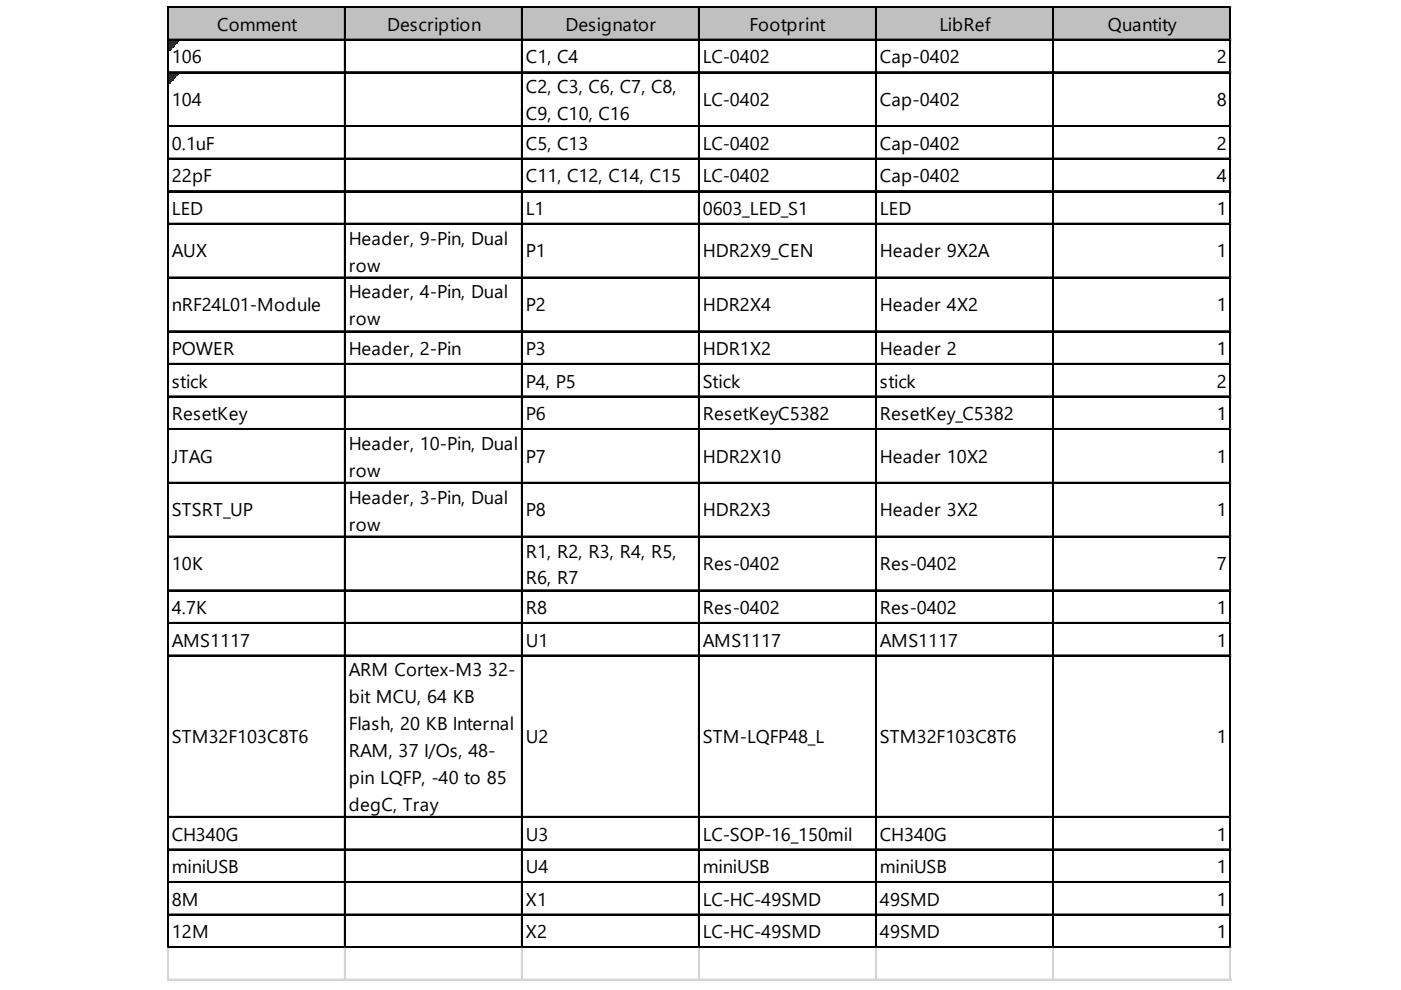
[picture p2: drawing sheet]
<svg xmlns="http://www.w3.org/2000/svg" width="297mm" height="210mm" viewBox="0 0 297 210" stroke-linecap="round" stroke-linejoin="round" font-family="sans-serif">
<defs><g id="words">
<g font-size="3.9">
<text x="46" y="6.5">Comment</text>
<text x="82.1" y="6.5">Description</text>
<text x="119.9" y="6.5">Designator</text>
<text x="158.9" y="6.5">Footprint</text>
<text x="199.2" y="6.5">LibRef</text>
<text x="234.9" y="6.5">Quantity</text>
<text x="36.4" y="13.5">106</text>
<text x="111.5" y="13.5">C1, C4</text>
<text x="149" y="13.5">LC-0402</text>
<text x="186.6" y="13.5">Cap-0402</text>
<text x="258" y="13.5">2</text>
<text x="36.4" y="22.5">104</text>
<text x="111.5" y="19.8">C2, C3, C6, C7, C8,</text>
<text x="149" y="22.5">LC-0402</text>
<text x="186.6" y="22.5">Cap-0402</text>
<text x="258" y="22.5">8</text>
<text x="111.5" y="25.5">C9, C10, C16</text>
<text x="36.4" y="31.8">0.1uF</text>
<text x="111.5" y="31.8">C5, C13</text>
<text x="149" y="31.8">LC-0402</text>
<text x="186.6" y="31.8">Cap-0402</text>
<text x="258" y="31.8">2</text>
<text x="36.4" y="38.7">22pF</text>
<text x="111.5" y="38.7">C11, C12, C14, C15</text>
<text x="149" y="38.7">LC-0402</text>
<text x="186.6" y="38.7">Cap-0402</text>
<text x="258" y="38.7">4</text>
<text x="36.4" y="45.6">LED</text>
<text x="111.5" y="45.6">L1</text>
<text x="149" y="45.6">0603_LED_S1</text>
<text x="186.6" y="45.6">LED</text>
<text x="258" y="45.6">1</text>
<text x="74" y="51.9">Header, 9-Pin, Dual</text>
<text x="36.4" y="54.6">AUX</text>
<text x="74" y="57.6">row</text>
<text x="111.5" y="54.6">P1</text>
<text x="149" y="54.6">HDR2X9_CEN</text>
<text x="186.6" y="54.6">Header 9X2A</text>
<text x="258" y="54.6">1</text>
<text x="36.4" y="66">nRF24L01-Module</text>
<text x="74" y="63.3">Header, 4-Pin, Dual</text>
<text x="111.5" y="66">P2</text>
<text x="149" y="66">HDR2X4</text>
<text x="186.6" y="66">Header 4X2</text>
<text x="258" y="66">1</text>
<text x="74" y="69">row</text>
<text x="36.4" y="75.3">POWER</text>
<text x="74" y="75.3">Header, 2-Pin</text>
<text x="111.5" y="75.3">P3</text>
<text x="149" y="75.3">HDR1X2</text>
<text x="186.6" y="75.3">Header 2</text>
<text x="258" y="75.3">1</text>
<text x="36.4" y="82.2">stick</text>
<text x="111.5" y="82.2">P4, P5</text>
<text x="149" y="82.2">Stick</text>
<text x="186.6" y="82.2">stick</text>
<text x="258" y="82.2">2</text>
<text x="36.4" y="89.1">ResetKey</text>
<text x="111.5" y="89.1">P6</text>
<text x="149" y="89.1">ResetKeyC5382</text>
<text x="186.6" y="89.1">ResetKey_C5382</text>
<text x="258" y="89.1">1</text>
<text x="74" y="95.4">Header, 10-Pin, Dual</text>
<text x="36.4" y="98.1">JTAG</text>
<text x="74" y="101.1">row</text>
<text x="111.5" y="98.1">P7</text>
<text x="149" y="98.1">HDR2X10</text>
<text x="186.6" y="98.1">Header 10X2</text>
<text x="258" y="98.1">1</text>
<text x="74" y="106.8">Header, 3-Pin, Dual</text>
<text x="36.4" y="109.5">STSRT_UP</text>
<text x="74" y="112.5">row</text>
<text x="111.5" y="109.5">P8</text>
<text x="149" y="109.5">HDR2X3</text>
<text x="186.6" y="109.5">Header 3X2</text>
<text x="258" y="109.5">1</text>
<text x="111.5" y="118.2">R1, R2, R3, R4, R5,</text>
<text x="36.4" y="120.9">10K</text>
<text x="111.5" y="123.9">R6, R7</text>
<text x="149" y="120.9">Res-0402</text>
<text x="186.6" y="120.9">Res-0402</text>
<text x="258" y="120.9">7</text>
<text x="36.4" y="130.2">4.7K</text>
<text x="111.5" y="130.2">R8</text>
<text x="149" y="130.2">Res-0402</text>
<text x="186.6" y="130.2">Res-0402</text>
<text x="258" y="130.2">1</text>
<text x="36.4" y="137.1">AMS1117</text>
<text x="111.5" y="137.1">U1</text>
<text x="149" y="137.1">AMS1117</text>
<text x="186.6" y="137.1">AMS1117</text>
<text x="258" y="137.1">1</text>
<text x="74" y="143.4">ARM Cortex-M3 32-</text>
<text x="74" y="149.1">bit MCU, 64 KB</text>
<text x="74" y="154.8">Flash, 20 KB Internal</text>
<text x="36.4" y="157.5">STM32F103C8T6</text>
<text x="74" y="160.5">RAM, 37 I/Os, 48-</text>
<text x="111.5" y="157.5">U2</text>
<text x="149" y="157.5">STM-LQFP48_L</text>
<text x="186.6" y="157.5">STM32F103C8T6</text>
<text x="258" y="157.5">1</text>
<text x="74" y="166.2">pin LQFP, -40 to 85</text>
<text x="74" y="171.9">degC, Tray</text>
<text x="36.4" y="178.2">CH340G</text>
<text x="111.5" y="178.2">U3</text>
<text x="149" y="178.2">LC-SOP-16_150mil</text>
<text x="186.6" y="178.2">CH340G</text>
<text x="258" y="178.2">1</text>
<text x="36.4" y="185.1">miniUSB</text>
<text x="111.5" y="185.1">U4</text>
<text x="149" y="185.1">miniUSB</text>
<text x="186.6" y="185.1">miniUSB</text>
<text x="258" y="185.1">1</text>
<text x="36.4" y="192">8M</text>
<text x="111.5" y="192">X1</text>
<text x="149" y="192">LC-HC-49SMD</text>
<text x="186.6" y="192">49SMD</text>
<text x="258" y="192">1</text>
<text x="36.4" y="198.9">12M</text>
<text x="111.5" y="198.9">X2</text>
<text x="149" y="198.9">LC-HC-49SMD</text>
<text x="186.6" y="198.9">49SMD</text>
<text x="258" y="198.9">1</text>
</g>
</g></defs>
<path d="M35.8 1.7h225.2v6.9h-225.2z" fill="#c0c0c0"/>
<path d="M35.8 8.6h2.1M35.8 8.8h2.1M35.8 8.9h1.8" fill="none" stroke="#008000" stroke-width=".3"/>
<path d="M35.8 8.9h1.8v.3h-1.8z" fill="#008000"/>
<path d="M35.8 9.2h1.5" fill="none" stroke="#008000" stroke-width=".3"/>
<path d="M35.8 9.2h1.5v.3h-1.5z" fill="#008000"/>
<path d="M35.8 9.5h1.2" fill="none" stroke="#008000" stroke-width=".3"/>
<path d="M35.8 9.5h1.2v.3h-1.2z" fill="#008000"/>
<path d="M35.8 9.8h.9" fill="none" stroke="#008000" stroke-width=".3"/>
<path d="M35.8 9.8h.9v.3h-.9z" fill="#008000"/>
<path d="M35.8 10.1h.6" fill="none" stroke="#008000" stroke-width=".3"/>
<path d="M35.8 10.1h.6v.3h-.6z" fill="#008000"/>
<path d="M35.8 10.4h.3" fill="none" stroke="#008000" stroke-width=".3"/>
<path d="M35.8 10.4h.3v.3h-.3z" fill="#008000"/>
<path d="M35.8 15.5h2.1M35.8 15.7h2.1M35.8 15.8h1.8" fill="none" stroke="#008000" stroke-width=".3"/>
<path d="M35.8 15.8h1.8v.3h-1.8z" fill="#008000"/>
<path d="M35.8 16.1h1.5" fill="none" stroke="#008000" stroke-width=".3"/>
<path d="M35.8 16.1h1.5v.3h-1.5z" fill="#008000"/>
<path d="M35.8 16.4h1.2" fill="none" stroke="#008000" stroke-width=".3"/>
<path d="M35.8 16.4h1.2v.3h-1.2z" fill="#008000"/>
<path d="M35.8 16.7h.9" fill="none" stroke="#008000" stroke-width=".3"/>
<path d="M35.8 16.7h.9v.3h-.9z" fill="#008000"/>
<path d="M35.8 17h.6" fill="none" stroke="#008000" stroke-width=".3"/>
<path d="M35.8 17h.6v.3h-.6z" fill="#008000"/>
<path d="M35.8 17.3h.3" fill="none" stroke="#008000" stroke-width=".3"/>
<path d="M35.8 17.3h.3v.3h-.3z" fill="#008000"/>
<g fill="none" stroke="#000" stroke-width=".3">
<path d="M35.5 1.4v199.6M35.7 1.4v199.6M35.8 1.4h225.2M35.8 1.6h225.2M35.8 8.3h225.2M35.8 8.5h225.2M35.8 15.2h225.2M35.8 15.4h225.2M73.1 1.7v199.3M73.2 1.7v199.3M110.6 1.7v199.3M110.7 1.7v199.3"/>
<path d="M148.1 1.7v199.3M148.3 1.7v199.3M185.7 1.7v199.3M185.8 1.7v199.3M223.2 1.7v199.3M223.3 1.7v199.3M260.7 1.7v199.3M260.9 1.7v199.3M35.8 26.7h225.2M35.8 26.8h225.2M35.8 33.6h225.2M35.8 33.7h225.2"/>
<path d="M35.8 40.5h225.2M35.8 40.6h225.2M35.8 47.4h225.2M35.8 47.5h225.2M35.8 58.8h225.2M35.8 58.9h225.2M35.8 70.2h225.2M35.8 70.3h225.2M35.8 77.1h225.2M35.8 77.2h225.2M35.8 84h225.2M35.8 84.1h225.2"/>
<path d="M35.8 90.9h225.2M35.8 91h225.2M35.8 102.3h225.2M35.8 102.4h225.2M35.8 113.7h225.2M35.8 113.8h225.2M35.8 125.1h225.2M35.8 125.3h225.2M35.8 132h225.2M35.8 132.2h225.2M35.8 138.9h225.2M35.8 139.1h225.2"/>
<path d="M35.8 173.1h225.2M35.8 173.3h225.2M35.8 180h225.2M35.8 180.2h225.2M35.8 186.9h225.2M35.8 187.1h225.2M35.8 193.8h225.2M35.8 194h225.2M35.8 200.7h225.2M35.8 200.9h225.2"/>
</g>
<g fill="none" stroke="#d4d4d4" stroke-width=".3">
<path d="M261 1.4h.1M35.5 201v7M35.7 201v7M73.1 201v7M73.2 201v7M110.6 201v7M110.7 201v7M148.1 201v7M148.3 201v7M185.7 201v7M185.8 201v7M223.2 201v7"/>
<path d="M223.3 201v7M260.7 201v7M260.9 201v7"/>
</g>
<path d="M261 1.4l.1 .3z" fill="#d4d4d4"/>
<path d="M261 8.3h.1" fill="none" stroke="#d4d4d4" stroke-width=".3"/>
<path d="M261 8.3l.1 .3z" fill="#d4d4d4"/>
<path d="M261 15.2h.1" fill="none" stroke="#d4d4d4" stroke-width=".3"/>
<path d="M261 15.2l.1 .3z" fill="#d4d4d4"/>
<path d="M261 26.7h.1" fill="none" stroke="#d4d4d4" stroke-width=".3"/>
<path d="M261 26.7l.1 .3z" fill="#d4d4d4"/>
<path d="M261 33.6h.1" fill="none" stroke="#d4d4d4" stroke-width=".3"/>
<path d="M261 33.6l.1 .3z" fill="#d4d4d4"/>
<path d="M261 40.5h.1" fill="none" stroke="#d4d4d4" stroke-width=".3"/>
<path d="M261 40.5l.1 .3z" fill="#d4d4d4"/>
<path d="M261 47.4h.1" fill="none" stroke="#d4d4d4" stroke-width=".3"/>
<path d="M261 47.4l.1 .3z" fill="#d4d4d4"/>
<path d="M261 58.8h.1" fill="none" stroke="#d4d4d4" stroke-width=".3"/>
<path d="M261 58.8l.1 .3z" fill="#d4d4d4"/>
<path d="M261 70.2h.1" fill="none" stroke="#d4d4d4" stroke-width=".3"/>
<path d="M261 70.2l.1 .3z" fill="#d4d4d4"/>
<path d="M261 77.1h.1" fill="none" stroke="#d4d4d4" stroke-width=".3"/>
<path d="M261 77.1l.1 .3z" fill="#d4d4d4"/>
<path d="M261 84h.1" fill="none" stroke="#d4d4d4" stroke-width=".3"/>
<path d="M261 84l.1 .3z" fill="#d4d4d4"/>
<path d="M261 90.9h.1" fill="none" stroke="#d4d4d4" stroke-width=".3"/>
<path d="M261 90.9l.1 .3z" fill="#d4d4d4"/>
<path d="M261 102.3h.1" fill="none" stroke="#d4d4d4" stroke-width=".3"/>
<path d="M261 102.3l.1 .3z" fill="#d4d4d4"/>
<path d="M261 113.7h.1" fill="none" stroke="#d4d4d4" stroke-width=".3"/>
<path d="M261 113.7l.1 .3z" fill="#d4d4d4"/>
<path d="M261 125.1h.1" fill="none" stroke="#d4d4d4" stroke-width=".3"/>
<path d="M261 125.1l.1 .3z" fill="#d4d4d4"/>
<path d="M261 132h.1" fill="none" stroke="#d4d4d4" stroke-width=".3"/>
<path d="M261 132l.1 .3z" fill="#d4d4d4"/>
<path d="M261 138.9h.1" fill="none" stroke="#d4d4d4" stroke-width=".3"/>
<path d="M261 138.9l.1 .3z" fill="#d4d4d4"/>
<path d="M261 173.1h.1" fill="none" stroke="#d4d4d4" stroke-width=".3"/>
<path d="M261 173.1l.1 .3z" fill="#d4d4d4"/>
<path d="M261 180h.1" fill="none" stroke="#d4d4d4" stroke-width=".3"/>
<path d="M261 180l.1 .3z" fill="#d4d4d4"/>
<path d="M261 186.9h.1" fill="none" stroke="#d4d4d4" stroke-width=".3"/>
<path d="M261 186.9l.1 .3z" fill="#d4d4d4"/>
<path d="M261 193.8h.1" fill="none" stroke="#d4d4d4" stroke-width=".3"/>
<path d="M261 193.8l.1 .3z" fill="#d4d4d4"/>
<path d="M261 200.7h.1" fill="none" stroke="#d4d4d4" stroke-width=".3"/>
<path d="M261 200.7l.1 .3z" fill="#d4d4d4"/>
<path d="M35.5 207.6h225.6M35.5 207.8h225.6" fill="none" stroke="#d4d4d4" stroke-width=".3"/>
<use href="#words"/>
</svg>
